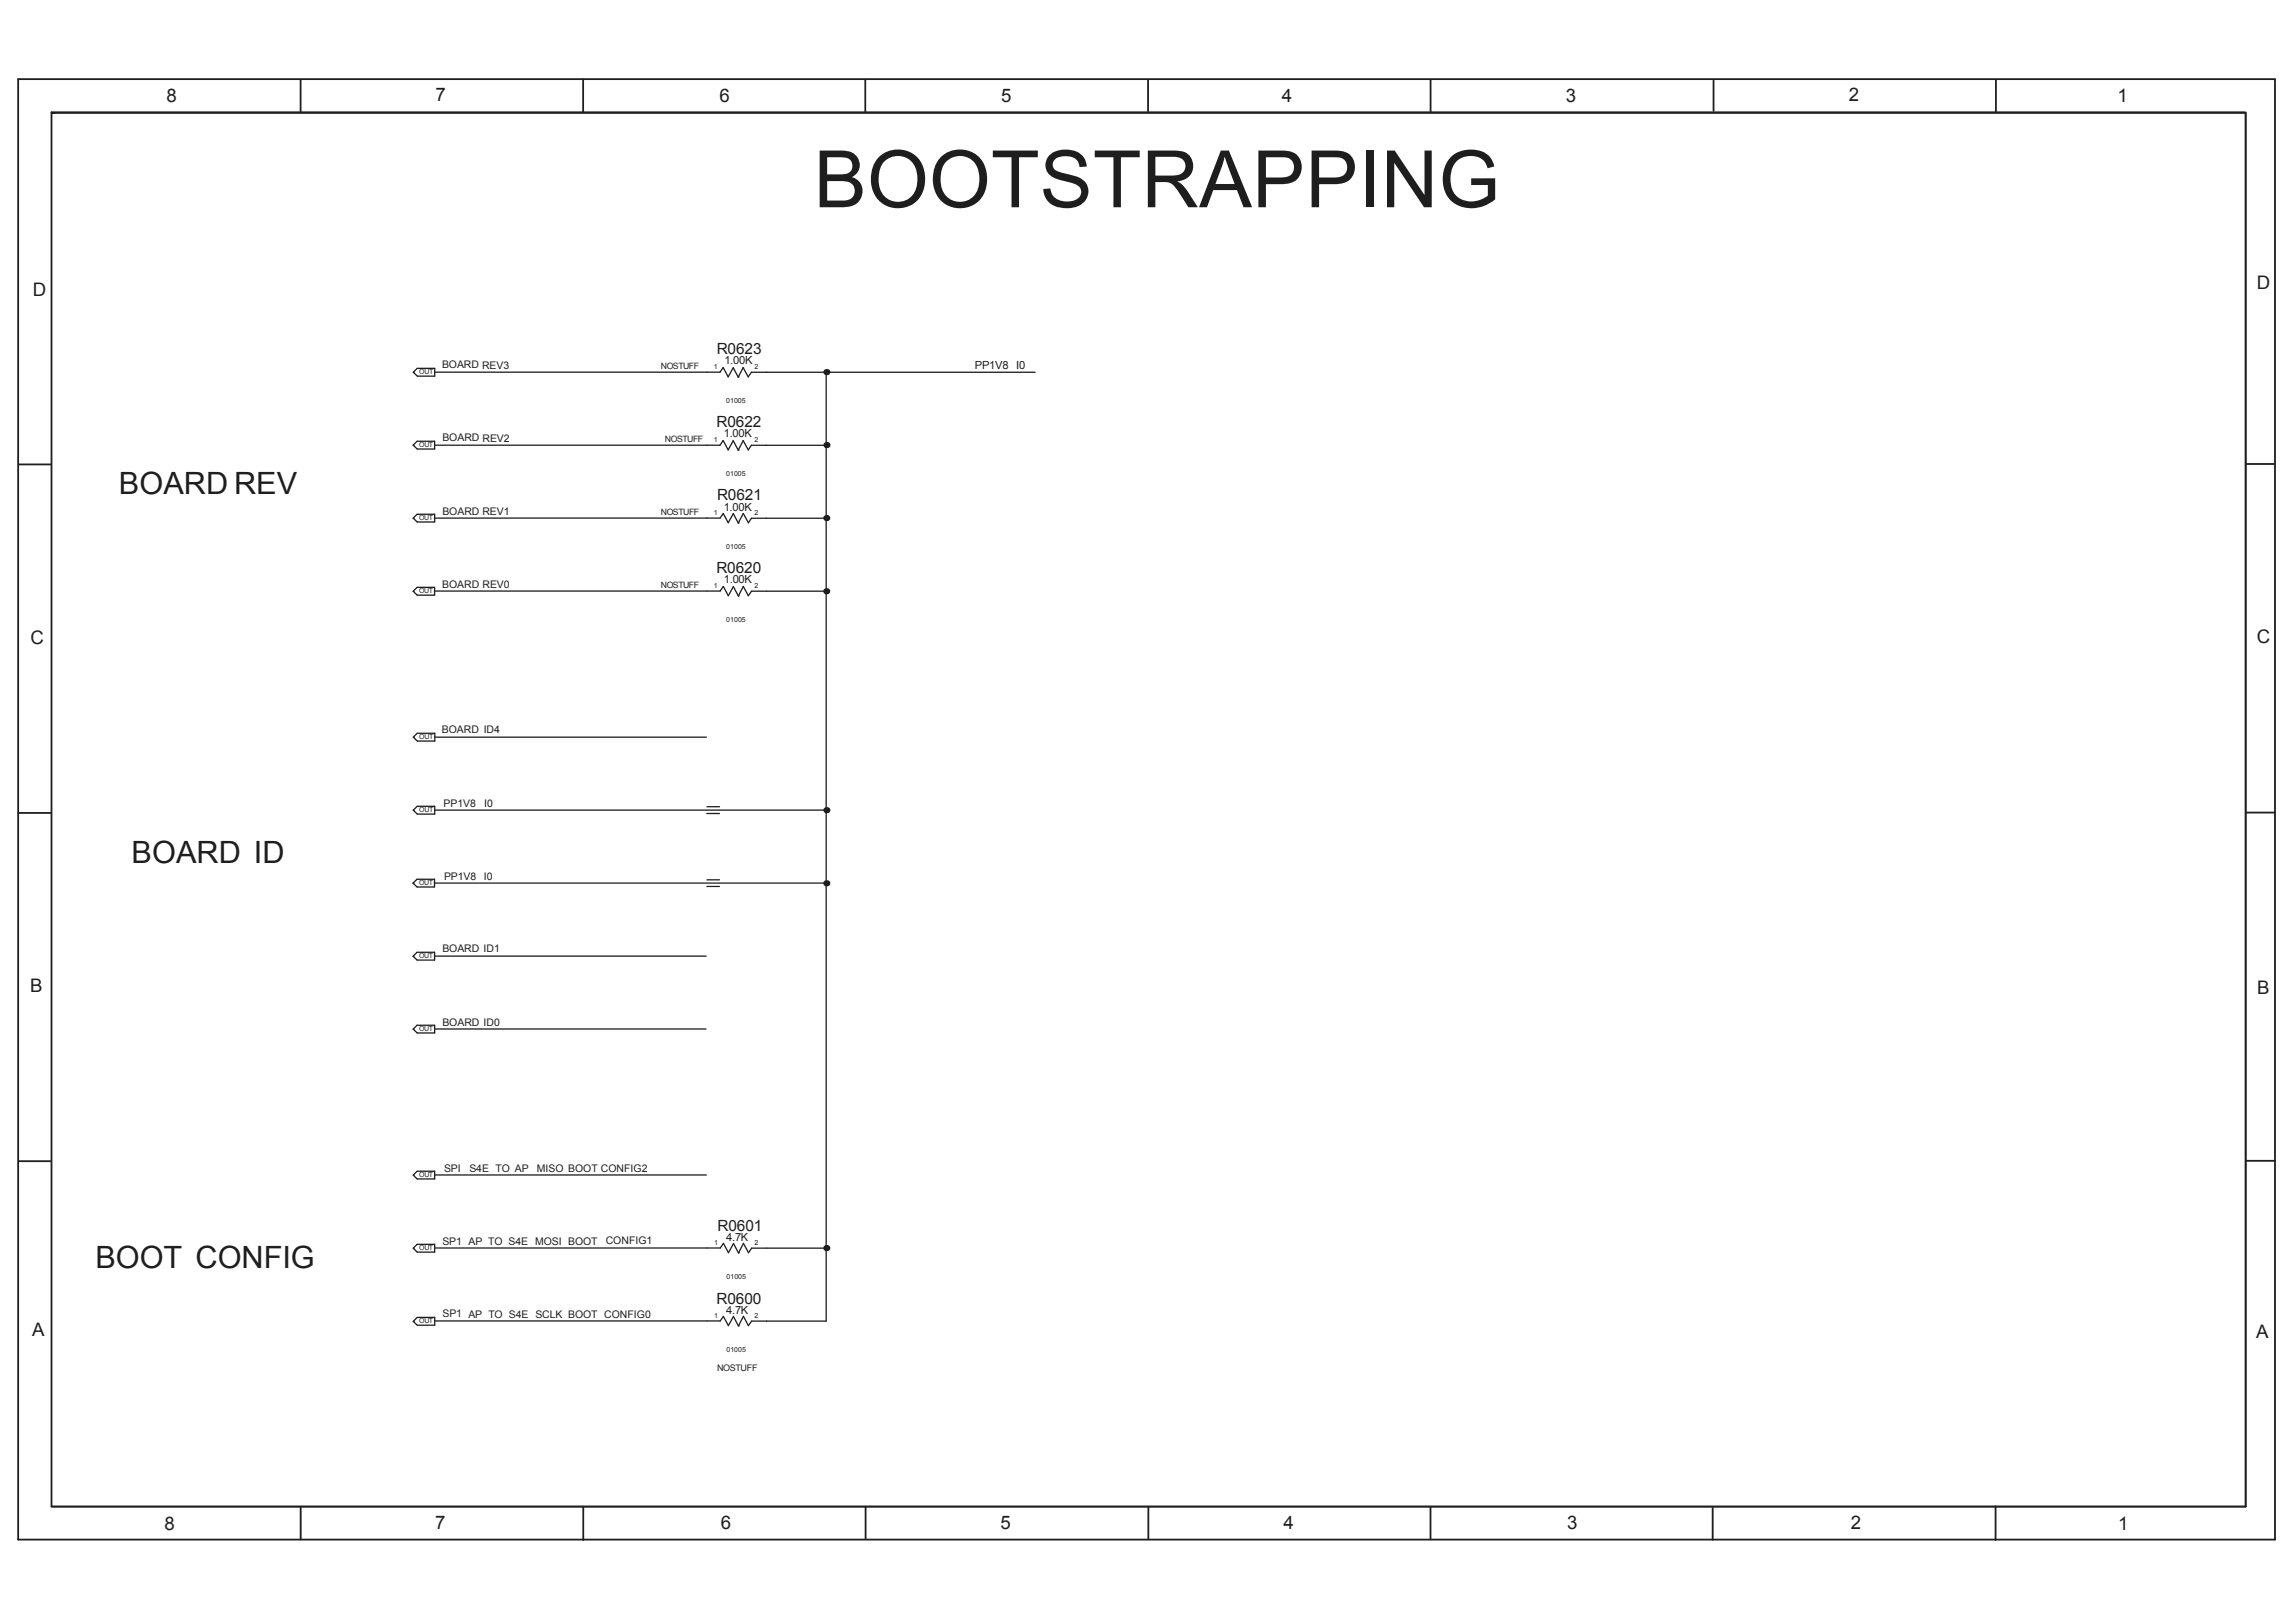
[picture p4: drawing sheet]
<svg xmlns="http://www.w3.org/2000/svg" width="297mm" height="210mm" viewBox="0 0 297 210" stroke-linecap="round" stroke-linejoin="round" font-family="sans-serif">
<defs><g id="words">
<text font-size="10.3" fill="#1e1e1e" x="105.3" y="26.8">BOOTSTRAPPING</text>
<g font-size="4" fill="#1e1e1e">
<text x="15.4" y="64">BOARD REV</text>
<text x="17" y="111.6">BOARD ID</text>
<text x="12.3" y="164">BOOT CONFIG</text>
</g>
<g font-size="2.4" fill="#1e1e1e">
<text x="21.6" y="13.3">8</text>
<text x="56.3" y="13.1">7</text>
<text x="93.1" y="13.3">6</text>
<text x="129.5" y="13.2">5</text>
<text x="165.8" y="13.3">4</text>
<text x="202.6" y="13.2">3</text>
<text x="239.2" y="13.1">2</text>
<text x="273.9" y="13.2">1</text>
<text x="4.2" y="38.2">D</text>
<text x="292" y="37.3">D</text>
<text x="3.9" y="83.4">C</text>
<text x="292" y="83.3">C</text>
<text x="3.9" y="128.4">B</text>
<text x="292" y="128.6">B</text>
<text x="4.2" y="172.9">A</text>
<text x="291.9" y="173.1">A</text>
<text x="21.3" y="198">8</text>
<text x="56.3" y="197.9">7</text>
<text x="93.3" y="197.9">6</text>
<text x="129.4" y="197.9">5</text>
<text x="166.1" y="197.9">4</text>
<text x="202.7" y="197.9">3</text>
<text x="239.4" y="197.9">2</text>
<text x="274" y="198">1</text>
</g>
<g font-size="2" fill="#1e1e1e">
<text x="92.7" y="45.9">R0623</text>
<text x="92.7" y="55.3">R0622</text>
<text x="92.8" y="64.8">R0621</text>
<text x="92.7" y="74.2">R0620</text>
<text x="92.8" y="159.3">R0601</text>
<text x="92.7" y="168.7">R0600</text>
</g>
<g font-size="1.4" fill="#1e1e1e">
<text x="57.2" y="47.7">BOARD REV3</text>
<text x="93.7" y="47.1">1.00K</text>
<text x="126.1" y="47.7">PP1V8 I0</text>
<text x="57.2" y="57.1">BOARD REV2</text>
<text x="93.6" y="56.6">1.00K</text>
<text x="57.2" y="66.6">BOARD REV1</text>
<text x="93.6" y="66.1">1.00K</text>
<text x="57.2" y="76">BOARD REV0</text>
<text x="93.7" y="75.5">1.00K</text>
<text x="57.2" y="94.9">BOARD ID4</text>
<text x="57.4" y="104.4">PP1V8</text>
<text x="62.6" y="104.4">I0</text>
<text x="57.4" y="113.8">PP1V8</text>
<text x="62.6" y="113.8">I0</text>
<text x="57.2" y="123.3">BOARD ID1</text>
<text x="57.2" y="132.7">BOARD ID0</text>
<text x="57.5" y="151.6">SPI</text>
<text x="60.7" y="151.7">S4E TO AP</text>
<text x="69.5" y="151.6">MISO BOOT CONFIG2</text>
<text x="57.2" y="161.1">SP1 AP TO S4E MOSI BOOT</text>
<text x="78.4" y="161">CONFIG1</text>
<text x="94" y="160.6">4.7K</text>
<text x="57.3" y="170.5">SP1 AP TO S4E SCLK BOOT CONFIG0</text>
<text x="94" y="170">4.7K</text>
</g>
<text font-size="1.2" fill="#1e1e1e" x="92.8" y="177.5">NOSTUFF</text>
<g font-size="1.1" fill="#1e1e1e">
<text x="85.5" y="47.8">NOSTUFF</text>
<text x="86" y="57.2">NOSTUFF</text>
<text x="85.5" y="66.6">NOSTUFF</text>
<text x="85.5" y="76.1">NOSTUFF</text>
</g>
<g font-size=".9" fill="#1e1e1e">
<text x="92.4" y="47.8">1</text>
<text x="97.6" y="47.8">2</text>
<text x="54.2" y="48.4">OUT</text>
<text x="94" y="52.2">01005</text>
<text x="54.2" y="57.9">OUT</text>
<text x="92.4" y="57.3">1</text>
<text x="97.6" y="57.2">2</text>
<text x="94" y="61.7">01005</text>
<text x="54.2" y="67.3">OUT</text>
<text x="92.4" y="66.7">1</text>
<text x="94" y="71.1">01005</text>
<text x="97.6" y="66.7">2</text>
<text x="54.2" y="76.8">OUT</text>
<text x="92.4" y="76.1">1</text>
<text x="97.6" y="76.1">2</text>
<text x="94" y="80.5">01005</text>
<text x="54.2" y="95.7">OUT</text>
<text x="54.2" y="105.1">OUT</text>
<text x="54.2" y="114.6">OUT</text>
<text x="54.2" y="124">OUT</text>
<text x="54.2" y="133.5">OUT</text>
<text x="54.2" y="152.3">OUT</text>
<text x="54.2" y="161.8">OUT</text>
<text x="92.4" y="161.1">1</text>
<text x="97.6" y="161.1">2</text>
<text x="94" y="165.6">01005</text>
<text x="54.2" y="171.3">OUT</text>
<text x="92.4" y="170.6">1</text>
<text x="97.6" y="170.6">2</text>
<text x="94" y="175">01005</text>
</g>
</g></defs>
<g fill="none" stroke="#1e1e1e" stroke-width=".17">
<path d="M53.5 57.6l.5-.5h2.2v1h-2.2zM53.5 48.2l.5-.5h2.2v1h-2.2zM56.2 57.6h36.9l.5-.6 .6 1.2 .7-1.2 .6 1.3 .7-1.3 .6 1.2 .4-.6h9.7M56.2 48.2h36.9l.5-.6 .6 1.2 .7-1.2 .6 1.2 .6-1.2 .7 1.2 .4-.6h36.7M106.9 48.1v122.9h-9.7l-.4 .6-.6-1.3-.7 1.3-.6-1.2-.7 1.2-.6-1.2-.4 .5h-37M53.5 76.5l.5-.5h2.2v1h-2.2zM56.2 66.5v1.1h-2.2l-.5-.5 .5-.5h2.2M56.2 67h37l.4-.5 .6 1.2 .7-1.2 .6 1.2 .7-1.3 .6 1.3 .4-.6h9.7M94.9 75.9l.6 1.2 .7-1.2 .6 1.2 .4-.6h9.7M94.9 75.9l-.7 1.2-.6-1.2-.4 .6h-37M54 94.9h2.2v1h-2.2l-.5-.5zM56.2 95.4h35.2"/>
<path d="M53.4 114.3l.5-.5h2.3v1h-2.2zM53.5 104.8l.5-.5h2.2v1.1h-2.2zM56.2 114.3h50.4M56.2 104.8h50.4M91.4 105.3h1.7M91.5 114.7h1.6M91.5 104.4h1.6M91.5 113.9h1.6M53.4 123.7l.6-.5h2.2v1h-2.2zM53.5 133.2l.5-.5h2.2v1h-2.2zM56.2 123.7h35.2M56.2 133.2h35.1"/>
<path d="M53.5 152.1l.5-.5h2.2v1h-2.2zM56.2 152.1h35.2M53.5 161.5l.5-.5h2.2v1h-2.2zM53.5 171l.5-.5h2.2v1h-2.2zM56.2 161.5h37l.4-.6 .6 1.2 .7-1.2 .6 1.2 .7-1.2 .6 1.2 .4-.6h9.7"/>
</g>
<g fill="none" stroke="#1e1e1e" stroke-width=".23">
<path d="M2.3 10.2l292 .1v188.9h-292zM38.9 10.4v4M75.4 10.3v4.2M111.9 10.3v4.2M148.5 10.3v4.1M185.1 10.3v4.1M221.7 10.4v4M258.2 10.3v4.2M290.4 14.5h-283.7v180.5h283.8v-180.5M2.4 60.1h4.2M290.5 60h3.7M2.4 105.2h4.1"/>
<path d="M290.5 105.2h3.8M2.5 150.3h4M290.6 150.2h3.7M38.9 195.1v4.1M75.5 195v4.3M112 195v4.2M148.6 195.1v4.1M185.1 195v4.1M221.6 195.2v4.1M258.2 194.9v4.4"/>
</g>
<path d="M6.7 14.6h283.8v180.4h-283.8" fill="none" stroke="#1e1e1e" stroke-width=".21"/>
<g fill="none" stroke="#1e1e1e" stroke-width=".13">
<path d="M53.5 57.6h.1M53.5 48.2h.1M95.5 58.2h.1M95.5 48.8h.1M53.5 76.5h.1M53.5 67.1h.1M95.5 67.7h.1M95.5 77.1h.1M53.5 95.4h.1M53.5 114.3h.1M53.5 104.9h.1M53.5 123.7h.1"/>
<path d="M53.5 133.2h.1M53.5 152.1h.1M53.5 161.5h.1M53.5 171h.1M95.5 171.6h.1M95.5 162.1h.1M2.4 199.2h.1"/>
</g>
<g fill="#1e1e1e">
<circle cx="106.9" cy="161.5" r=".4"/>
<circle cx="106.9" cy="76.5" r=".4"/>
<circle cx="106.9" cy="67" r=".4"/>
<circle cx="106.9" cy="104.8" r=".4"/>
<circle cx="106.9" cy="114.3" r=".4"/>
<circle cx="106.9" cy="57.6" r=".4"/>
<circle cx="106.9" cy="48.2" r=".4"/>
</g>
<use href="#words"/>
</svg>
